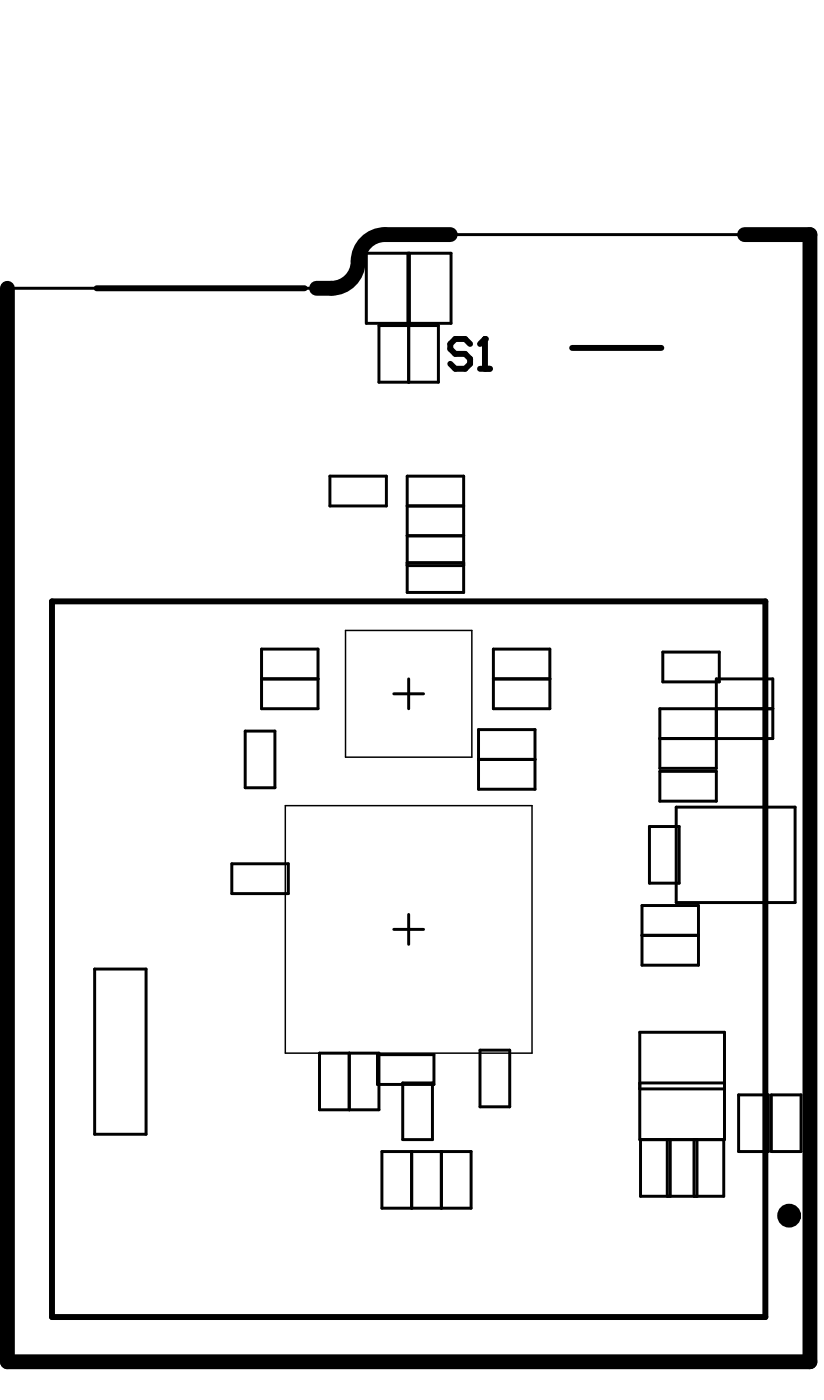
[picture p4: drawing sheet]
<svg xmlns="http://www.w3.org/2000/svg" width="46mm" height="78mm" viewBox="0 0 46 78" stroke-linecap="round" stroke-linejoin="round" font-family="sans-serif">
<g fill="none" stroke="#000" stroke-width=".17">
<path d="M.4 16.1h17.2M20.4 14.1h4.7v3.9h-4.7zM21.1 18.1h3.3v3.2h-3.3zM22.7 14.1v3.9M22.7 18.1v3.2M22.8 14.1v3.9M25.1 13.1h16.3M14.6 36.1h3.1v3.4h-3.1zM14.6 37.8h3.1M18.4 26.5h3.1v1.7h-3.1zM21.9 38.6h1.7M22.7 26.5h3.1v6.5h-3.1z"/>
<path d="M22.7 31.3h3.1M22.7 31.5h3.1M22.7 29.8h3.1M22.7 28.2h3.1M22.7 37.8v1.7M27.5 36.1h3.1v3.4h-3.1zM27.5 37.8h3.1M36.9 36.3h3.1v1.7h-3.1zM43 39.5h-6.3v3.3h3.2v-5h3.1v3.3h-6.3M5.3 54h2.8v9.2h-2.8zM12.9 48.1h3.1v1.7h-3.1zM13.6 40.7h1.7v3.2h-1.7z"/>
<path d="M17.8 58.6h3.3v3.2h-3.3zM19.4 58.6v3.2M21 58.7h3.2v1.7h-3.2zM21.9 51.8h1.7M22.7 50.9v1.7M26.6 40.6h3.2v3.4h-3.2zM26.6 42.3h3.2M26.7 58.5h1.7v3.1h-1.7zM35.6 57.5h4.7v6h-4.7zM35.7 50.4h3.2v3.3h-3.2zM35.7 52.1h3.2M36.1 46h1.7v3.2h-1.7z"/>
<path d="M36.7 43h3.2v1.6h-3.2zM37.6 44.9h6.7v5.4h-6.7zM16.1 75.8h13.3M21.3 64.1h4.9v3.2h-4.9zM22.4 60.3h1.7v3.2h-1.7zM22.9 64.1v3.2M24.6 64.1v3.2M35.6 60.6h4.7M35.6 60.3h4.7M35.6 63.5v3.1h4.7v-3.1M37.1 63.5v3.1M37.3 63.5v3.1"/>
<path d="M38.6 63.5v3.1M38.8 63.5v3.1M41.1 61h1.7v3.1h-1.7zM42.9 61h1.7v3.1h-1.7z"/>
</g>
<path d="M19.2 35.1h7.1v7.1h-7.1zM15.9 44.9h13.7v13.7h-13.7z" fill="none" stroke="#000" stroke-width=".08"/>
<path d="M5.4 16.1h11.6M26.2 19.2l-.3-.3h-.6l-.2 .3v.2l.2 .3h.6l.3 .3v.3l-.3 .2h-.6l-.2-.2M26.7 19.2l.3-.3v1.6M31.8 19.4h5M2.9 33.5h39.7v39.8h-39.7zM26.7 20.5h.6" fill="none" stroke="#000" stroke-width=".33"/>
<path d="M25.1 13.1h-3.7a1.49 1.49 0 0 0-1.5 1.5 1.49 1.49 0 0 1-1.5 1.5h-.8M41.4 13.1h3.7v62.7h-44.7v-59.7" fill="none" stroke="#000" stroke-width=".83"/>
<circle cx="27" cy="18.9" r=".17" fill="#000"/>
<circle cx="43.9" cy="67.7" r=".33" fill="none" stroke="#000" stroke-width=".66"/>
</svg>
